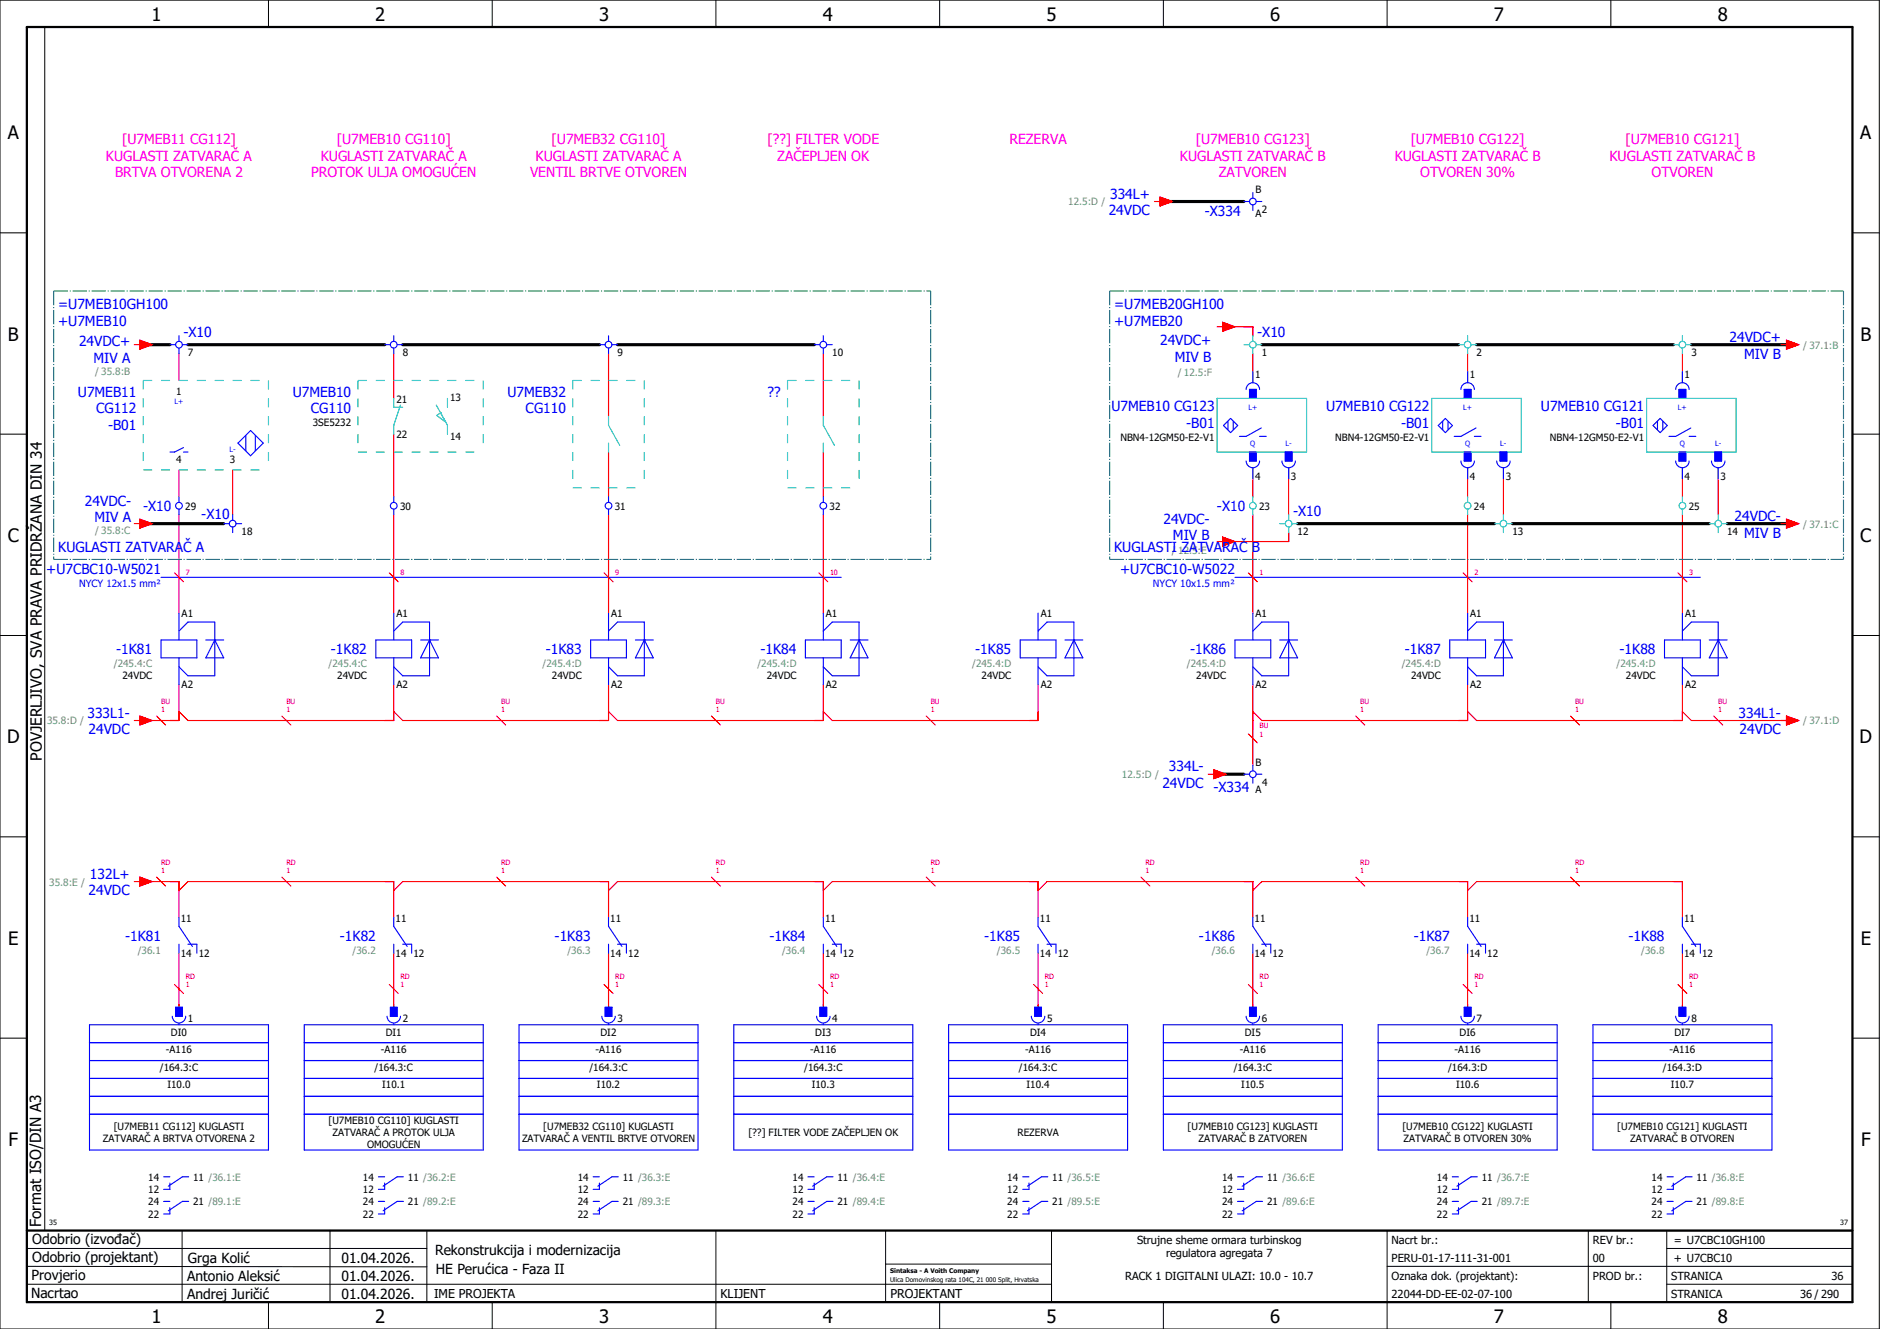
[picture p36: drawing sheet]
<svg xmlns="http://www.w3.org/2000/svg" width="420mm" height="297mm" viewBox="0 0 420 297" stroke-linecap="round" stroke-linejoin="round" font-family="sans-serif">
<defs><g id="words">
<g font-size="4.1">
<text x="33.9" y="4.7">1</text>
<text x="83.9" y="4.7">2</text>
<text x="133.9" y="4.7">3</text>
<text x="183.9" y="4.7">4</text>
<text x="233.9" y="4.7">5</text>
<text x="283.9" y="4.7">6</text>
<text x="333.9" y="4.7">7</text>
<text x="383.9" y="4.7">8</text>
<text x="1.8" y="31.2">A</text>
<text x="415.8" y="31.2">A</text>
<text x="1.8" y="76.2">B</text>
<text x="415.8" y="76.2">B</text>
<text x="1.8" y="121.2">C</text>
<text x="415.8" y="121.2">C</text>
<text x="1.6" y="166.2">D</text>
<text x="415.6" y="166.2">D</text>
<text x="1.8" y="211.2">E</text>
<text x="415.8" y="211.2">E</text>
<text x="1.9" y="256.2">F</text>
<text x="415.9" y="256.2">F</text>
<text x="33.9" y="295.7">1</text>
<text x="83.9" y="295.7">2</text>
<text x="133.9" y="295.7">3</text>
<text x="183.9" y="295.7">4</text>
<text x="233.9" y="295.7">5</text>
<text x="283.9" y="295.7">6</text>
<text x="333.9" y="295.7">7</text>
<text x="383.9" y="295.7">8</text>
</g>
<g font-size="3.4">
<text x="9.4" y="170" transform="rotate(-90 9.4 170)">POVJERLJIVO, SVA PRAVA PRIDRŽANA DIN 34</text>
<text x="9.2" y="274.3" transform="rotate(-90 9.2 274.3)">Format ISO/DIN A3</text>
</g>
<g font-size="3.1" fill="#f0f">
<text x="23.7" y="35.9">KUGLASTI ZATVARAČ A</text>
<text x="27.3" y="32.1">[U7MEB11 CG112]</text>
<text x="71.7" y="35.9">KUGLASTI ZATVARAČ A</text>
<text x="75.3" y="32.1">[U7MEB10 CG110]</text>
<text x="119.7" y="35.9">KUGLASTI ZATVARAČ A</text>
<text x="123.3" y="32.1">[U7MEB32 CG110]</text>
<text x="171.5" y="32.1">[??] FILTER VODE</text>
<text x="173.7" y="35.9">ZAČEPLJEN OK</text>
<text x="225.6" y="32.1">REZERVA</text>
<text x="263.7" y="35.9">KUGLASTI ZATVARAČ B</text>
<text x="267.3" y="32.1">[U7MEB10 CG123]</text>
<text x="311.7" y="35.9">KUGLASTI ZATVARAČ B</text>
<text x="315.3" y="32.1">[U7MEB10 CG122]</text>
<text x="359.7" y="35.9">KUGLASTI ZATVARAČ B</text>
<text x="363.3" y="32.1">[U7MEB10 CG121]</text>
<text x="25.7" y="39.6">BRTVA OTVORENA 2</text>
<text x="69.5" y="39.6">PROTOK ULJA OMOGUĆEN</text>
<text x="118.5" y="39.6">VENTIL BRTVE OTVOREN</text>
<text x="272.4" y="39.6">ZATVOREN</text>
<text x="317.4" y="39.6">OTVOREN 30%</text>
<text x="369.1" y="39.6">OTVOREN</text>
</g>
<g font-size="3.1" fill="#00f">
<text x="248.1" y="44.4">334L+</text>
<text x="247.8" y="48.1">24VDC</text>
<text x="269.3" y="48.4">-X334</text>
<text x="13" y="69.1">=U7MEB10GH100</text>
<text x="249" y="69.1">=U7MEB20GH100</text>
<text x="13" y="72.9">+U7MEB10</text>
<text x="17.7" y="77.3">24VDC+</text>
<text x="41" y="75.4">-X10</text>
<text x="249" y="72.9">+U7MEB20</text>
<text x="259.3" y="77.1">24VDC+</text>
<text x="281" y="75.4">-X10</text>
<text x="386.5" y="76.4">24VDC+</text>
<text x="20.9" y="81.1">MIV A</text>
<text x="262.5" y="80.9">MIV B</text>
<text x="389.8" y="80.1">MIV B</text>
<text x="17.4" y="88.6">U7MEB11</text>
<text x="65.4" y="88.6">U7MEB10</text>
<text x="113.4" y="88.6">U7MEB32</text>
<text x="171.6" y="88.6">??</text>
<text x="21.5" y="92.4">CG112</text>
<text x="69.5" y="92.4">CG110</text>
<text x="117.5" y="92.4">CG110</text>
<text x="248.4" y="91.9">U7MEB10 CG123</text>
<text x="265.1" y="95.6">-B01</text>
<text x="296.4" y="91.9">U7MEB10 CG122</text>
<text x="313.1" y="95.6">-B01</text>
<text x="344.4" y="91.9">U7MEB10 CG121</text>
<text x="361.1" y="95.6">-B01</text>
<text x="24.2" y="96.1">-B01</text>
<text x="19" y="113">24VDC-</text>
<text x="21.1" y="116.7">MIV A</text>
<text x="32" y="114.3">-X10</text>
<text x="45" y="116">-X10</text>
<text x="260" y="117">24VDC-</text>
<text x="272" y="114.3">-X10</text>
<text x="289" y="115.4">-X10</text>
<text x="387.7" y="116.4">24VDC-</text>
<text x="13" y="123.4">KUGLASTI ZATVARAČ A</text>
<text x="249" y="123.4">KUGLASTI ZATVARAČ B</text>
<text x="262.1" y="120.8">MIV B</text>
<text x="389.8" y="120.1">MIV B</text>
<text x="10.3" y="128.4">+U7CBC10-W5021</text>
<text x="250.3" y="128.4">+U7CBC10-W5022</text>
<text x="26" y="146.3">-1K81</text>
<text x="74" y="146.3">-1K82</text>
<text x="122" y="146.3">-1K83</text>
<text x="170" y="146.3">-1K84</text>
<text x="218" y="146.3">-1K85</text>
<text x="266" y="146.3">-1K86</text>
<text x="314" y="146.3">-1K87</text>
<text x="362" y="146.3">-1K88</text>
<text x="19.5" y="160.4">333L1-</text>
<text x="388.5" y="160.4">334L1-</text>
<text x="19.8" y="164.1">24VDC</text>
<text x="388.8" y="164.1">24VDC</text>
<text x="261.2" y="172.4">334L-</text>
<text x="259.8" y="176.1">24VDC</text>
<text x="271.2" y="176.9">-X334</text>
<text x="20.1" y="196.4">132L+</text>
<text x="19.8" y="200.1">24VDC</text>
<text x="28" y="210.3">-1K81</text>
<text x="76" y="210.3">-1K82</text>
<text x="124" y="210.3">-1K83</text>
<text x="172" y="210.3">-1K84</text>
<text x="220" y="210.3">-1K85</text>
<text x="268" y="210.3">-1K86</text>
<text x="316" y="210.3">-1K87</text>
<text x="364" y="210.3">-1K88</text>
</g>
<g font-size="3.1">
<text x="7.2" y="278.1">Odobrio (izvođač)</text>
<text x="97.2" y="280.5">Rekonstrukcija i modernizacija</text>
<text x="7.1" y="286.1">Provjerio</text>
<text x="7.2" y="282.1">Odobrio (projektant)</text>
<text x="41.8" y="286.2">Antonio Aleksić</text>
<text x="42" y="282.3">Grga Kolić</text>
<text x="76.3" y="282.3">01.04.2026.</text>
<text x="76.3" y="286.3">01.04.2026.</text>
<text x="97.4" y="284.8">HE Perućica - Faza II</text>
<text x="6.9" y="290">Nacrtao</text>
<text x="41.8" y="290.3">Andrej Juričić</text>
<text x="76.3" y="290.3">01.04.2026.</text>
</g>
<g font-size="2.7">
<text x="97" y="290.1">IME PROJEKTA</text>
<text x="161" y="290.1">KLIJENT</text>
<text x="199" y="290.1">PROJEKTANT</text>
</g>
<g font-size="2.5">
<text x="254.1" y="278">Strujne sheme ormara turbinskog</text>
<text x="260.6" y="281">regulatora agregata 7</text>
<text x="311" y="278">Nacrt br.:</text>
<text x="356" y="278">REV br.:</text>
<text x="374.1" y="278">= U7CBC10GH100</text>
<text x="251.5" y="286">RACK 1 DIGITALNI ULAZI: 10.0 - 10.7</text>
<text x="311" y="286">Oznaka dok. (projektant):</text>
<text x="311" y="282">PERU-01-17-111-31-001</text>
<text x="356" y="286">PROD br.:</text>
<text x="356" y="282">00</text>
<text x="373.5" y="286">STRANICA</text>
<text x="374.1" y="282.1">+ U7CBC10</text>
<text x="409.3" y="286">36</text>
<text x="311" y="290">22044-DD-EE-02-07-100</text>
<text x="373.5" y="290">STRANICA</text>
<text x="402.3" y="290">36 / 290</text>
</g>
<g font-size="2.2" fill="#7ca552">
<text x="238.8" y="45.9">12.5:D /</text>
<text x="403" y="77.9">/ 37.1:B</text>
<text x="21.2" y="83.8">/ 35.8:B</text>
<text x="263.2" y="84.1">/ 12.5:F</text>
<text x="21.2" y="119.4">/ 35.8:C</text>
<text x="403" y="117.9">/ 37.1:C</text>
<text x="261.9" y="123.8">/ 12.5:E</text>
<text x="25.5" y="149.2">/245.4:C</text>
<text x="73.5" y="149.2">/245.4:C</text>
<text x="121.3" y="149.2">/245.4:D</text>
<text x="169.3" y="149.2">/245.4:D</text>
<text x="217.3" y="149.2">/245.4:D</text>
<text x="265.3" y="149.2">/245.4:D</text>
<text x="313.3" y="149.2">/245.4:D</text>
<text x="361.3" y="149.2">/245.4:D</text>
<text x="10.5" y="161.9">35.8:D /</text>
<text x="403" y="161.9">/ 37.1:D</text>
<text x="250.8" y="173.9">12.5:D /</text>
<text x="11" y="197.9">35.8:E /</text>
<text x="30.8" y="213.2">/36.1</text>
<text x="78.8" y="213.2">/36.2</text>
<text x="126.8" y="213.2">/36.3</text>
<text x="174.8" y="213.2">/36.4</text>
<text x="222.8" y="213.2">/36.5</text>
<text x="270.8" y="213.2">/36.6</text>
<text x="318.8" y="213.2">/36.7</text>
<text x="366.8" y="213.2">/36.8</text>
</g>
<g font-size="2.2">
<text x="280.6" y="43.2">B</text>
<text x="282" y="47.7">2</text>
<text x="280.6" y="48.6">A</text>
<text x="42" y="79.7">7</text>
<text x="90" y="79.7">8</text>
<text x="138" y="79.7">9</text>
<text x="186" y="79.7">10</text>
<text x="282" y="79.7">1</text>
<text x="330" y="79.7">2</text>
<text x="378" y="79.7">3</text>
<text x="39.4" y="88.3">1</text>
<text x="88.6" y="90">21</text>
<text x="100.6" y="89.6">13</text>
<text x="280.5" y="84.6">1</text>
<text x="328.5" y="84.6">1</text>
<text x="376.5" y="84.6">1</text>
<text x="69.9" y="95.3">3SE5232</text>
<text x="88.6" y="97.9">22</text>
<text x="100.6" y="98.3">14</text>
<text x="250.4" y="98.5">NBN4-12GM50-E2-V1</text>
<text x="298.4" y="98.5">NBN4-12GM50-E2-V1</text>
<text x="346.4" y="98.5">NBN4-12GM50-E2-V1</text>
<text x="39.4" y="103.6">4</text>
<text x="51.4" y="103.6">3</text>
<text x="280.5" y="107.3">4</text>
<text x="288.5" y="107.3">3</text>
<text x="328.5" y="107.3">4</text>
<text x="336.5" y="107.3">3</text>
<text x="376.5" y="107.3">4</text>
<text x="384.5" y="107.3">3</text>
<text x="41.4" y="113.9">29</text>
<text x="89.4" y="113.9">30</text>
<text x="137.4" y="113.9">31</text>
<text x="185.4" y="113.9">32</text>
<text x="281.4" y="113.9">23</text>
<text x="329.4" y="113.9">24</text>
<text x="377.4" y="113.9">25</text>
<text x="54" y="119.7">18</text>
<text x="290" y="119.7">12</text>
<text x="338" y="119.7">13</text>
<text x="386" y="119.7">14</text>
<text x="40.6" y="138">A1</text>
<text x="88.6" y="138">A1</text>
<text x="136.6" y="138">A1</text>
<text x="184.6" y="138">A1</text>
<text x="232.6" y="138">A1</text>
<text x="280.6" y="138">A1</text>
<text x="328.6" y="138">A1</text>
<text x="376.6" y="138">A1</text>
<text x="27.4" y="151.9">24VDC</text>
<text x="40.6" y="153.9">A2</text>
<text x="75.4" y="151.9">24VDC</text>
<text x="88.6" y="153.9">A2</text>
<text x="123.4" y="151.9">24VDC</text>
<text x="136.6" y="153.9">A2</text>
<text x="171.4" y="151.9">24VDC</text>
<text x="184.6" y="153.9">A2</text>
<text x="219.4" y="151.9">24VDC</text>
<text x="232.6" y="153.9">A2</text>
<text x="267.4" y="151.9">24VDC</text>
<text x="280.6" y="153.9">A2</text>
<text x="315.4" y="151.9">24VDC</text>
<text x="328.6" y="153.9">A2</text>
<text x="363.4" y="151.9">24VDC</text>
<text x="376.6" y="153.9">A2</text>
<text x="280.6" y="171.2">B</text>
<text x="280.6" y="177.2">A</text>
<text x="282.1" y="175.6">4</text>
<text x="40.4" y="206">11</text>
<text x="88.4" y="206">11</text>
<text x="136.4" y="206">11</text>
<text x="184.4" y="206">11</text>
<text x="232.4" y="206">11</text>
<text x="280.4" y="206">11</text>
<text x="328.4" y="206">11</text>
<text x="376.4" y="206">11</text>
<text x="40.4" y="213.9">14</text>
<text x="44.4" y="213.9">12</text>
<text x="88.4" y="213.9">14</text>
<text x="92.4" y="213.9">12</text>
<text x="136.4" y="213.9">14</text>
<text x="140.4" y="213.9">12</text>
<text x="184.4" y="213.9">14</text>
<text x="188.4" y="213.9">12</text>
<text x="232.4" y="213.9">14</text>
<text x="236.4" y="213.9">12</text>
<text x="280.4" y="213.9">14</text>
<text x="284.4" y="213.9">12</text>
<text x="328.4" y="213.9">14</text>
<text x="332.4" y="213.9">12</text>
<text x="376.4" y="213.9">14</text>
<text x="380.4" y="213.9">12</text>
<text x="38.2" y="231.5">DI0</text>
<text x="42" y="228.4">1</text>
<text x="86.2" y="231.5">DI1</text>
<text x="90" y="228.4">2</text>
<text x="134.2" y="231.5">DI2</text>
<text x="138" y="228.4">3</text>
<text x="182.2" y="231.5">DI3</text>
<text x="186" y="228.4">4</text>
<text x="230.2" y="231.5">DI4</text>
<text x="234" y="228.4">5</text>
<text x="278.2" y="231.5">DI5</text>
<text x="282" y="228.4">6</text>
<text x="326.2" y="231.5">DI6</text>
<text x="330" y="228.4">7</text>
<text x="374.2" y="231.5">DI7</text>
<text x="378" y="228.4">8</text>
<text x="35.7" y="239.3">/164.3:C</text>
<text x="37.1" y="235.3">-A116</text>
<text x="83.7" y="239.3">/164.3:C</text>
<text x="85.1" y="235.3">-A116</text>
<text x="131.7" y="239.3">/164.3:C</text>
<text x="133.1" y="235.3">-A116</text>
<text x="179.7" y="239.3">/164.3:C</text>
<text x="181.1" y="235.3">-A116</text>
<text x="227.7" y="239.3">/164.3:C</text>
<text x="229.1" y="235.3">-A116</text>
<text x="275.7" y="239.3">/164.3:C</text>
<text x="277.1" y="235.3">-A116</text>
<text x="323.6" y="239.3">/164.3:D</text>
<text x="325.1" y="235.3">-A116</text>
<text x="371.6" y="239.3">/164.3:D</text>
<text x="373.1" y="235.3">-A116</text>
<text x="37.4" y="243.3">I10.0</text>
<text x="85.4" y="243.3">I10.1</text>
<text x="133.4" y="243.3">I10.2</text>
<text x="181.4" y="243.3">I10.3</text>
<text x="229.4" y="243.3">I10.4</text>
<text x="277.4" y="243.3">I10.5</text>
<text x="325.4" y="243.3">I10.6</text>
<text x="373.4" y="243.3">I10.7</text>
<text x="73.4" y="251.2">[U7MEB10 CG110] KUGLASTI</text>
<text x="23" y="255.3">ZATVARAČ A BRTVA OTVORENA 2</text>
<text x="25.4" y="252.6">[U7MEB11 CG112] KUGLASTI</text>
<text x="74.3" y="253.9">ZATVARAČ A PROTOK ULJA</text>
<text x="82" y="256.6">OMOGUĆEN</text>
<text x="116.7" y="255.3">ZATVARAČ A VENTIL BRTVE OTVOREN</text>
<text x="121.4" y="252.6">[U7MEB32 CG110] KUGLASTI</text>
<text x="167.3" y="253.9">[??] FILTER VODE ZAČEPLJEN OK</text>
<text x="227.4" y="253.9">REZERVA</text>
<text x="265.4" y="252.6">[U7MEB10 CG123] KUGLASTI</text>
<text x="267.8" y="255.3">ZATVARAČ B ZATVOREN</text>
<text x="313.4" y="252.6">[U7MEB10 CG122] KUGLASTI</text>
<text x="313.7" y="255.3">ZATVARAČ B OTVOREN 30%</text>
<text x="361.4" y="252.6">[U7MEB10 CG121] KUGLASTI</text>
<text x="364.3" y="255.3">ZATVARAČ B OTVOREN</text>
<text x="33.1" y="263.9">14</text>
<text x="43.2" y="263.9">11 /36.1:E</text>
<text x="81.1" y="263.9">14</text>
<text x="91.2" y="263.9">11 /36.2:E</text>
<text x="129.1" y="263.9">14</text>
<text x="139.2" y="263.9">11 /36.3:E</text>
<text x="177.1" y="263.9">14</text>
<text x="187.2" y="263.9">11 /36.4:E</text>
<text x="225.1" y="263.9">14</text>
<text x="235.2" y="263.9">11 /36.5:E</text>
<text x="273.1" y="263.9">14</text>
<text x="283.2" y="263.9">11 /36.6:E</text>
<text x="321.1" y="263.9">14</text>
<text x="331.2" y="263.9">11 /36.7:E</text>
<text x="369.1" y="263.9">14</text>
<text x="379.2" y="263.9">11 /36.8:E</text>
<text x="33.1" y="266.7">12</text>
<text x="33.1" y="269.4">24</text>
<text x="43.2" y="269.4">21 /89.1:E</text>
<text x="81.1" y="266.7">12</text>
<text x="81.1" y="269.4">24</text>
<text x="91.2" y="269.4">21 /89.2:E</text>
<text x="129.1" y="266.7">12</text>
<text x="129.1" y="269.4">24</text>
<text x="139.2" y="269.4">21 /89.3:E</text>
<text x="177.1" y="266.7">12</text>
<text x="177.1" y="269.4">24</text>
<text x="187.2" y="269.4">21 /89.4:E</text>
<text x="225.1" y="266.7">12</text>
<text x="225.1" y="269.4">24</text>
<text x="235.2" y="269.4">21 /89.5:E</text>
<text x="273.1" y="266.7">12</text>
<text x="273.1" y="269.4">24</text>
<text x="283.2" y="269.4">21 /89.6:E</text>
<text x="321.1" y="266.7">12</text>
<text x="321.1" y="269.4">24</text>
<text x="331.2" y="269.4">21 /89.7:E</text>
<text x="369.1" y="266.7">12</text>
<text x="369.1" y="269.4">24</text>
<text x="379.2" y="269.4">21 /89.8:E</text>
<text x="33.1" y="272.2">22</text>
<text x="81.1" y="272.2">22</text>
<text x="129.1" y="272.2">22</text>
<text x="177.1" y="272.2">22</text>
<text x="225.1" y="272.2">22</text>
<text x="273.1" y="272.2">22</text>
<text x="321.1" y="272.2">22</text>
<text x="369.1" y="272.2">22</text>
</g>
<g font-size="2.2" fill="#00f">
<text x="17.7" y="131.3">NYCY 12x1.5 mm²</text>
<text x="257.7" y="131.3">NYCY 10x1.5 mm²</text>
</g>
<g font-size="1.6" fill="#00f">
<text x="39" y="90.4">L+</text>
<text x="279" y="91.7">L+</text>
<text x="327" y="91.7">L+</text>
<text x="375" y="91.7">L+</text>
<text x="51.3" y="101">L-</text>
<text x="279.4" y="99.7">Q</text>
<text x="287.3" y="99.7">L-</text>
<text x="327.4" y="99.7">Q</text>
<text x="335.3" y="99.7">L-</text>
<text x="375.4" y="99.7">Q</text>
<text x="383.3" y="99.7">L-</text>
</g>
<g font-size="1.6" fill="#f00">
<text x="41.5" y="128.5">7</text>
<text x="89.5" y="128.5">8</text>
<text x="137.5" y="128.5">9</text>
<text x="185.5" y="128.5">10</text>
<text x="281.5" y="128.5">1</text>
<text x="329.5" y="128.5">2</text>
<text x="377.5" y="128.5">3</text>
<text x="36" y="159.2">1</text>
<text x="36" y="157.3">BU</text>
<text x="64" y="159.2">1</text>
<text x="64" y="157.3">BU</text>
<text x="112" y="159.2">1</text>
<text x="112" y="157.3">BU</text>
<text x="160" y="159.2">1</text>
<text x="160" y="157.3">BU</text>
<text x="208" y="159.2">1</text>
<text x="208" y="157.3">BU</text>
<text x="304" y="159.2">1</text>
<text x="304" y="157.3">BU</text>
<text x="352" y="159.2">1</text>
<text x="352" y="157.3">BU</text>
<text x="384" y="159.2">1</text>
<text x="384" y="157.3">BU</text>
<text x="281.5" y="164.7">1</text>
<text x="281.5" y="162.8">BU</text>
<text x="36" y="195.2">1</text>
<text x="36" y="193.3">RD</text>
<text x="64" y="195.2">1</text>
<text x="64" y="193.3">RD</text>
<text x="112" y="195.2">1</text>
<text x="112" y="193.3">RD</text>
<text x="160" y="195.2">1</text>
<text x="160" y="193.3">RD</text>
<text x="208" y="195.2">1</text>
<text x="208" y="193.3">RD</text>
<text x="256" y="195.2">1</text>
<text x="256" y="193.3">RD</text>
<text x="304" y="195.2">1</text>
<text x="304" y="193.3">RD</text>
<text x="352" y="195.2">1</text>
<text x="352" y="193.3">RD</text>
<text x="41.5" y="220.7">1</text>
<text x="41.5" y="218.8">RD</text>
<text x="89.5" y="220.7">1</text>
<text x="89.5" y="218.8">RD</text>
<text x="137.5" y="220.7">1</text>
<text x="137.5" y="218.8">RD</text>
<text x="185.5" y="220.7">1</text>
<text x="185.5" y="218.8">RD</text>
<text x="233.5" y="220.7">1</text>
<text x="233.5" y="218.8">RD</text>
<text x="281.5" y="220.7">1</text>
<text x="281.5" y="218.8">RD</text>
<text x="329.5" y="220.7">1</text>
<text x="329.5" y="218.8">RD</text>
<text x="377.5" y="220.7">1</text>
<text x="377.5" y="218.8">RD</text>
</g>
<g font-size="1.6">
<text x="11" y="273.7">35</text>
<text x="411.2" y="273.7">37</text>
</g>
<g font-size="1.4">
<text x="198.9" y="284.4">Sintaksa - A Voith Company</text>
<text x="198.9" y="286.4">Ulica Domovinskog rata 104C, 21 000 Split, Hrvatska</text>
</g>
</g></defs>
<g fill="none" stroke="#000" stroke-width=".22">
<path d="M0 0h420v297h-420zM10 6v269M60 0v6M110 0v6M160 0v6M210 0v6M260 0v6M310 0v6M360 0v6M0 52h6M414 52h6M0 97h6"/>
<path d="M414 97h6M0 142h6M414 142h6M414 176.3v87.4M0 187h6M414 187h6M0 232h6M414 232h6M6 279h89.4M40.7 275v16M73.7 274.9v16M95.4 275.1v16"/>
<path d="M160 275v22M197.9 275.1v16M310 275v22M355 275v16M372.5 279h41.5M372.5 275v16M414 275h-179v16M6 283l89.4 .1M6 287h229M60 291v6M110 291v6M197.9 282.5h37.1"/>
<path d="M210 291v6M260 291v6M310 283h104M360 291v6M372.5 287h41.5"/>
</g>
<path d="M6 6h408v285h-408zM6 275h408" fill="none" stroke="#000" stroke-width=".5"/>
<g fill="none" stroke="#f00" stroke-width=".25">
<path d="M258 45h1.3M259.3 44l2.7 1-2.7 1zM30 77h1.3M31.3 76l2.7 1-2.7 1zM40 79v6M88 79v10M136 79v14M184 79v14M272 73h1.3M273.3 72l2.7 1-2.7 1zM274 73h6v2M280 79v10"/>
<path d="M328 79v10M376 79v10M398 77h1.2M399.2 76l2.8 1-2.8 1zM88 97v14M30 117h1.3M31.3 116l2.7 1-2.7 1zM40 105v6M40 115v22M52 105v10M88 115v22M136 101v10"/>
<path d="M136 115v22M184 101v10M184 115v22M280 101v10M280 115v22M288 101v14M288 119v2h-14M328 101v10M328 115v22M336 101v14M376 101v10M376 115v22"/>
<path d="M384 101v14M398 117h1.2M399.2 116l2.8 1-2.8 1zM39 128l2 2M87 128l2 2M135 128l2 2M183 128l2 2M272 121h1.3M273.3 120l2.7 1-2.7 1zM279 128l2 2M327 128l2 2M375 128l2 2"/>
<path d="M40 153v8h-8M88 153v8h-46l-2-2M136 153v8h-46l-2-2M184 153v8h-46l-2-2M232 153v8h-46l-2-2M280 153v18M328 153v8h-46l-2-2M376 153v8h-46l-2-2M376 159l2 2h22M30 161h1.3M31.3 160l2.7 1-2.7 1zM35 160l2 2"/>
<path d="M63 160l2 2M111 160l2 2M159 160l2 2M207 160l2 2M270 173h1.3M271.3 172l2.7 1-2.7 1zM279 164l2 2M303 160l2 2M351 160l2 2M383 160l2 2M399.2 160l2.8 1-2.8 1zM30 197h1.3"/>
<path d="M31.3 196l2.7 1-2.7 1zM32 197h8v8M35 196l2 2M40 199l2-2h46v8M63 196l2 2M88 199l2-2h46v8M111 196l2 2M136 199l2-2h46v8M159 196l2 2M184 199l2-2h46v8M207 196l2 2M232 199l2-2h46v8"/>
<path d="M255 196l2 2M280 199l2-2h46v8M303 196l2 2M328 199l2-2h46v8M351 196l2 2M40 213v12M88 213v12M136 213v12M184 213v12M232 213v12M280 213v12M328 213v12"/>
<path d="M376 213v12M39 220l2 2M87 220l2 2M135 220l2 2M183 220l2 2M231 220l2 2M279 220l2 2M327 220l2 2M375 220l2 2"/>
</g>
<g fill="none" stroke="#000" stroke-width=".7">
<path d="M260 45h18M32 77h6M42 77h44M90 77h44M138 77h44M282 77h44M330 77h44M378 77h22M32 117h18M290 117h44M338 117h44M386 117h14"/>
<path d="M272 173h6"/>
</g>
<g fill="none" stroke="#00f" stroke-width=".25">
<path d="M278 45h1.3M280 43v1.3M280 45.8v1.2M280.8 45h1.2M38 77h1.3M40 75v1.3M40 77.8v1.2M40.8 77h1.2M86 77h1.3M88 75v1.3M88 77.8v1.2M88.8 77h1.2"/>
<path d="M134 77h1.3M136 75v1.3M136 77.8v1.2M136.8 77h1.2M182 77h1.3M184 75v1.3M184 77.8v1.2M184.8 77h1.2M54.9 97.3v3.5M56 96.2l2.8 2.8-2.8 2.9-2.8-2.9zM57.1 97.3v3.5M273.4 95.1l1.6-1.6 1.6 1.6-1.6 1.6z"/>
<path d="M274.4 94.1v2M275.6 94.1v2M278.5 87a1.5 1.5 0 0 1 1.5-1.5 1.5 1.5 0 0 1 1.5 1.5M279.3 87h1.5v2h-1.5zM280 83v2.5M281.5 97.5h1.5M281.9 95.7l-3.4 1.8h-1.5M321.4 95.1l1.6-1.6 1.6 1.6-1.6 1.6zM322.4 94.1v2M323.6 94.1v2M326.5 87a1.5 1.5 0 0 1 1.5-1.5 1.5 1.5 0 0 1 1.5 1.5M327.3 87h1.5v2h-1.5z"/>
<path d="M328 83v2.5M329.5 97.5h1.5M329.9 95.7l-3.4 1.8h-1.5M370.4 94.1v2M371 93.5l1.6 1.6-1.6 1.6-1.6-1.6zM371.6 94.1v2M374.5 87a1.5 1.5 0 0 1 1.5-1.5 1.5 1.5 0 0 1 1.5 1.5M375.2 87h1.5v2h-1.5zM376 83v2.5M377.5 97.5h1.5M377.9 95.7l-3.4 1.8h-1.5M40 111v1.3"/>
<path d="M40 113.8v1.2M41 100l-2 1h-1M41 101h1M50 117h1.3M52 115v1.3M52 117.8v1.2M52.8 117h1.2M88 111v1.3M88 113.8v1.2M136 111v1.3M136 113.8v1.2M184 111v1.3"/>
<path d="M184 113.8v1.2M278.5 103a1.5 1.5 0 0 0 1.5 1.5 1.5 1.5 0 0 0 1.5-1.5M279.3 101h1.5v2h-1.5zM280 104.5v2.5M286.5 103a1.5 1.5 0 0 0 1.5 1.5 1.5 1.5 0 0 0 1.5-1.5M287.3 101h1.5v2h-1.5zM288 104.5v2.5M326.5 103a1.5 1.5 0 0 0 1.5 1.5 1.5 1.5 0 0 0 1.5-1.5M327.3 101h1.5v2h-1.5zM328 104.5v2.5M334.5 103a1.5 1.5 0 0 0 1.5 1.5 1.5 1.5 0 0 0 1.5-1.5M335.3 101h1.5v2h-1.5z"/>
<path d="M336 104.5v2.5M374.5 103a1.5 1.5 0 0 0 1.5 1.5 1.5 1.5 0 0 0 1.5-1.5M375.2 101h1.5v2h-1.5zM376 104.5v2.5M382.5 103a1.5 1.5 0 0 0 1.5 1.5 1.5 1.5 0 0 0 1.5-1.5M383.3 101h1.5v2h-1.5zM384 104.5v2.5M36 129h152M40 137v6M88 137v6M136 137v6M184 137v6"/>
<path d="M232 137v6M276 129h104M280 137v6M328 137v6M376 137v6M36 143h8v4h-8zM40 147v6M40 141l2-2h6v12h-6l-2-2M46 143h4M48 143h.1M48 143l2 4h-4zM84 143h8v4h-8z"/>
<path d="M88 147v6M88 141l2-2h6v12h-6l-2-2M94 143h4M96 143h.1M96 143l2 4h-4zM132 143h8v4h-8zM136 147v6M136 141l2-2h6v12h-6l-2-2M142 143h4M144 143h.1M144 143l2 4h-4zM180 143h8v4h-8z"/>
<path d="M184 147v6M184 141l2-2h6v12h-6l-2-2M190 143h4M192 143h.1M192 143l2 4h-4zM228 143h8v4h-8zM232 147v6M232 141l2-2h6v12h-6l-2-2M238 143h4M240 143h.1M240 143l2 4h-4zM276 143h8v4h-8z"/>
<path d="M280 147v6M280 141l2-2h6v12h-6l-2-2M286 143h4M288 143h.1M288 143l2 4h-4zM324 143h8v4h-8zM328 147v6M328 141l2-2h6v12h-6l-2-2M334 143h4M336 143h.1M336 143l2 4h-4zM372 143h8v4h-8z"/>
<path d="M376 147v6M376 141l2-2h6v12h-6l-2-2M382 143h4M384 143h.1M384 143l2 4h-4zM278 173h1.3M280 171v1.3M280 173.8v1.2M280.8 173h1.2M40 205v2l3 4.5M40 211v2M42 211h2v2"/>
<path d="M88 205v2l3 4.5M88 211v2M90 211h2v2M136 205v2l3 4.5M136 211v2M138 211h2v2M184 205v2l3 4.5M184 211v2M186 211h2v2M232 205v2l3 4.5M232 211v2M234 211h2v2"/>
<path d="M280 205v2l3 4.5M280 211v2M282 211h2v2M328 205v2l3 4.5M328 211v2M330 211h2v2M376 205v2l3 4.5M376 211v2M378 211h2v2M20 237h40M20 229h40v28h-40zM20 233h40"/>
<path d="M38.5 227.1a1.5 1.5 0 0 0 1.5 1.5 1.5 1.5 0 0 0 1.5-1.5M39.3 225.1h1.5v2h-1.5zM40 228.7v.3M68 237h40M68 233h40M68 229h40v28h-40zM86.5 227.1a1.5 1.5 0 0 0 1.5 1.5 1.5 1.5 0 0 0 1.5-1.5M87.3 225.1h1.5v2h-1.5zM88 228.7v.3M116 237h40M116 233h40M116 229h40v28h-40z"/>
<path d="M134.5 227.1a1.5 1.5 0 0 0 1.5 1.5 1.5 1.5 0 0 0 1.5-1.5M135.3 225.1h1.5v2h-1.5zM136 228.7v.3M164 237h40M164 233h40M164 229h40v28h-40zM182.5 227.1a1.5 1.5 0 0 0 1.5 1.5 1.5 1.5 0 0 0 1.5-1.5M183.3 225.1h1.5v2h-1.5zM184 228.7v.3M212 237h40M212 233h40M212 229h40v28h-40z"/>
<path d="M230.5 227.1a1.5 1.5 0 0 0 1.5 1.5 1.5 1.5 0 0 0 1.5-1.5M231.3 225.1h1.5v2h-1.5zM232 228.7v.3M260 237h40M260 233h40M260 229h40v28h-40zM278.5 227.1a1.5 1.5 0 0 0 1.5 1.5 1.5 1.5 0 0 0 1.5-1.5M279.3 225.1h1.5v2h-1.5zM280 228.7v.3M308 237h40M308 233h40M308 229h40v28h-40z"/>
<path d="M326.5 227.1a1.5 1.5 0 0 0 1.5 1.5 1.5 1.5 0 0 0 1.5-1.5M327.3 225.1h1.5v2h-1.5zM328 228.7v.3M356 237h40M356 233h40M356 229h40v28h-40zM374.5 227.1a1.5 1.5 0 0 0 1.5 1.5 1.5 1.5 0 0 0 1.5-1.5M375.2 225.1h1.5v2h-1.5zM376 228.7v.3M20 249h40M20 245h40M20 241h40"/>
<path d="M68 249h40M68 245h40M68 241h40M116 249h40M116 245h40M116 241h40M164 249h40M164 245h40M164 241h40M212 249h40M212 245h40M212 241h40"/>
<path d="M260 249h40M260 245h40M260 241h40M308 249h40M308 245h40M308 241h40M356 249h40M356 245h40M356 241h40M36.6 263h1.4M36.6 268.5h1.4M38 264.4v1.4h-1.4"/>
<path d="M38 269.9v1.4h-1.4M42.2 263h-1.4l-3.2 2.1M42.2 268.5h-1.4l-3.2 2.1M84.6 263h1.4M84.6 268.5h1.4M86 264.4v1.4h-1.4M86 269.9v1.4h-1.4M90.2 263h-1.4l-3.2 2.1M90.2 268.5h-1.4l-3.2 2.1M132.6 263h1.4M132.6 268.5h1.4M134 264.4v1.4h-1.4"/>
<path d="M134 269.9v1.4h-1.4M138.2 263h-1.4l-3.2 2.1M138.2 268.5h-1.4l-3.2 2.1M180.6 263h1.4M180.6 268.5h1.4M182 264.4v1.4h-1.4M182 269.9v1.4h-1.4M186.2 263h-1.4l-3.2 2.1M186.2 268.5h-1.4l-3.2 2.1M228.6 263h1.4M228.6 268.5h1.4M230 264.4v1.4h-1.4"/>
<path d="M230 269.9v1.4h-1.4M234.2 263h-1.4l-3.2 2.1M234.2 268.5h-1.4l-3.2 2.1M276.6 263h1.4M276.6 268.5h1.4M278 264.4v1.4h-1.4M278 269.9v1.4h-1.4M282.2 263h-1.4l-3.2 2.1M282.2 268.5h-1.4l-3.2 2.1M324.6 263h1.4M324.6 268.5h1.4M326 264.4v1.4h-1.4"/>
<path d="M326 269.9v1.4h-1.4M330.2 263h-1.4l-3.2 2.1M330.2 268.5h-1.4l-3.2 2.1M372.6 263h1.4M372.6 268.5h1.4M374 264.4v1.4h-1.4M374 269.9v1.4h-1.4M378.2 263h-1.4l-3.2 2.1M378.2 268.5h-1.4l-3.2 2.1"/>
<circle cx="280" cy="45" r=".75"/>
<circle cx="40" cy="77" r=".75"/>
<circle cx="88" cy="77" r=".75"/>
<circle cx="136" cy="77" r=".75"/>
<circle cx="184" cy="77" r=".75"/>
<circle cx="40" cy="113" r=".75"/>
<circle cx="52" cy="117" r=".75"/>
<circle cx="88" cy="113" r=".75"/>
<circle cx="136" cy="113" r=".75"/>
<circle cx="184" cy="113" r=".75"/>
<circle cx="280" cy="173" r=".75"/>
</g>
<g fill="none" stroke="#00d2d2" stroke-width=".25" stroke-dasharray="2 2" stroke-linecap="butt">
<path d="M32 85h28M32 85v20M60 85v20M80 85h28M80 85v16M108 85v16M128 85h16M128 85v24M144 85v24M176 85h16M176 85v24M192 85v24"/>
<path d="M32 105h28M80 101h28M128 109h16M176 109h16"/>
</g>
<path d="M280 85.7v1M328 85.7v1M376 85.7v1M280 103.3v1M288 103.3v1M328 103.3v1M336 103.3v1M376 103.3v1M384 103.3v1" fill="none" stroke="#fff" stroke-width=".5"/>
<g fill="#00f" stroke="#00f" stroke-width=".22">
<path d="M279.3 87h1.5v2h-1.5z"/>
<path d="M279.3 101h1.5v2h-1.5z"/>
<path d="M287.3 101h1.5v2h-1.5z"/>
<path d="M327.3 87h1.5v2h-1.5z"/>
<path d="M327.3 101h1.5v2h-1.5z"/>
<path d="M335.3 101h1.5v2h-1.5z"/>
<path d="M375.2 87h1.5v2h-1.5z"/>
<path d="M375.2 101h1.5v2h-1.5z"/>
<path d="M383.3 101h1.5v2h-1.5z"/>
<path d="M39.3 225.1h1.5v2h-1.5z"/>
<path d="M87.3 225.1h1.5v2h-1.5z"/>
<path d="M135.3 225.1h1.5v2h-1.5z"/>
<path d="M183.3 225.1h1.5v2h-1.5z"/>
<path d="M231.3 225.1h1.5v2h-1.5z"/>
<path d="M279.3 225.1h1.5v2h-1.5z"/>
<path d="M327.3 225.1h1.5v2h-1.5z"/>
<path d="M375.2 225.1h1.5v2h-1.5z"/>
</g>
<g fill="none" stroke="#00d2d2" stroke-width=".25">
<path d="M278 77h1.3M280 75v1.3M280 77.8v1.2M280.8 77h1.2M326 77h1.3M328 75v1.3M328 77.8v1.2M328.8 77h1.2M374 77h1.2M376 75v1.3M376 77.8v1.2M376.7 77h1.3"/>
<path d="M88 89v2h2M89.5 90.5l-1.5 4.5v2M97.5 90.5l2.5 4.5v2M97.6 92.9l.9-.6 1.1 2zM98.5 92.3h.1M100 89v2M136 93v2l2.5 4.5M136 99v2M184 93v2l2.5 4.5M184 99v2M272 89h20v12h-20zM320 89h20v12h-20z"/>
<path d="M368 89h20v12h-20zM280 111v1.3M280 113.8v1.2M286 117h1.3M288 115v1.3M288 117.8v1.2M288.8 117h1.2M328 111v1.3M328 113.8v1.2M334 117h1.3M336 115v1.3M336 117.8v1.2"/>
<path d="M336.8 117h1.2M376 111v1.3M376 113.8v1.2M382 117h1.3M384 115v1.3M384 117.8v1.2M384.8 117h1.2"/>
<circle cx="280" cy="77" r=".75"/>
<circle cx="328" cy="77" r=".75"/>
<circle cx="376" cy="77" r=".75"/>
<circle cx="280" cy="113" r=".75"/>
<circle cx="288" cy="117" r=".75"/>
<circle cx="328" cy="113" r=".75"/>
<circle cx="336" cy="117" r=".75"/>
<circle cx="376" cy="113" r=".75"/>
<circle cx="384" cy="117" r=".75"/>
</g>
<g fill="#f00" stroke="#f00" stroke-width=".22">
<path d="M31.3 196l2.7 1-2.7 1z"/>
<path d="M31.3 160l2.7 1-2.7 1z"/>
<path d="M399.2 160l2.8 1-2.8 1z"/>
<path d="M259.3 44l2.7 1-2.7 1z"/>
<path d="M271.3 172l2.7 1-2.7 1z"/>
<path d="M31.3 76l2.7 1-2.7 1z"/>
<path d="M399.2 76l2.8 1-2.8 1z"/>
<path d="M273.3 72l2.7 1-2.7 1z"/>
<path d="M31.3 116l2.7 1-2.7 1z"/>
<path d="M273.3 120l2.7 1-2.7 1z"/>
<path d="M399.2 116l2.8 1-2.8 1z"/>
</g>
<path d="M12 65h196M12 65v60M208 65v60M248 65h164M248 65v60M412 65v60M12 125h196M248 125h164" fill="none" stroke="#007f7f" stroke-width=".25" stroke-dasharray="3.2 .4 .3 .4" stroke-linecap="butt"/>
<use href="#words"/>
</svg>
